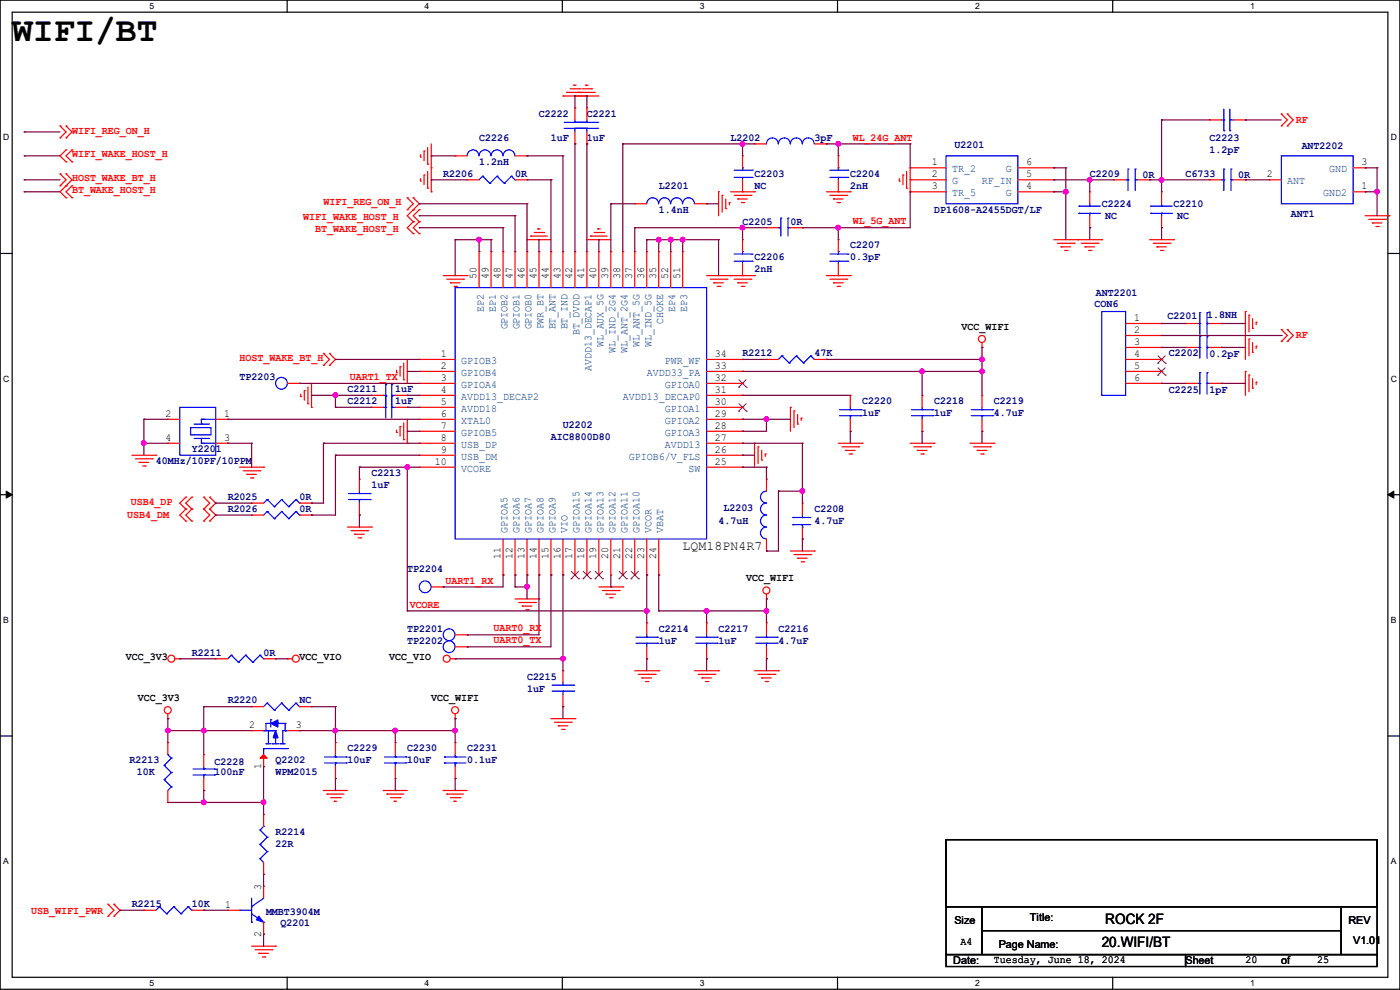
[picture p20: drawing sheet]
<svg xmlns="http://www.w3.org/2000/svg" width="297mm" height="210mm" viewBox="0 0 297 210" stroke-linecap="round" stroke-linejoin="round" font-family="sans-serif">
<defs><g id="words">
<text font-size="7.4" x="2.6" y="8.7">WIFI/BT</text>
<g font-size="3">
<text x="234.5" y="196.1">ROCK 2F</text>
<text x="233.7" y="200.9">20.WIFI/BT</text>
</g>
<text font-size="2.8" x="144.8" y="116.6">LQM18PN4R7</text>
<g font-size="2.3" fill="#f00">
<text x="15.3" y="28.3">WIFI_REG_ON_H</text>
<text x="180.9" y="29.8">WL_24G_ANT</text>
<text x="274.9" y="26">RF</text>
<text x="15.3" y="33.4">WIFI_WAKE_HOST_H</text>
<text x="15.3" y="38.5">HOST_WAKE_BT_H</text>
<text x="15.3" y="41">BT_WAKE_HOST_H</text>
<text x="64.3" y="46.6">WIFI_WAKE_HOST_H</text>
<text x="68.6" y="43.6">WIFI_REG_ON_H</text>
<text x="180.9" y="47.6">WL_5G_ANT</text>
<text x="66.8" y="49.2">BT_WAKE_HOST_H</text>
<text x="274.9" y="71.8">RF</text>
<text x="50.8" y="76.6">HOST_WAKE_BT_H</text>
<text x="74.2" y="80.6">UART1_TX</text>
<text x="27.7" y="107.1">USB4_DP</text>
<text x="27" y="109.9">USB4_DM</text>
<text x="94.5" y="123.8">UART1_RX</text>
<text x="86.9" y="129.1">VCORE</text>
<text x="104.7" y="133.9">UART0_RX</text>
<text x="104.7" y="136.5">UART0_TX</text>
<text x="6.6" y="193.9">USB_WIFI_PWR</text>
</g>
<g font-size="2.3" fill="#00007f">
<text x="101.6" y="29.8">C2226</text>
<text x="114.3" y="24.8">C2222</text>
<text x="116.9" y="29.8">1uF</text>
<text x="124.5" y="24.8">C2221</text>
<text x="124.5" y="29.8">1uF</text>
<text x="155" y="29.8">L2202</text>
<text x="172.8" y="29.8">3pF</text>
<text x="256.6" y="29.8">C2223</text>
<text x="101.6" y="34.9">1.2nH</text>
<text x="202.5" y="31.4">U2201</text>
<text x="256.6" y="32.4">1.2pF</text>
<text x="276.1" y="31.6">ANT2202</text>
<text x="94" y="37.5">R2206</text>
<text x="109.3" y="37.5">0R</text>
<text x="139.7" y="40">L2201</text>
<text x="160.1" y="37.5">C2203</text>
<text x="160.1" y="40">NC</text>
<text x="180.4" y="37.5">C2204</text>
<text x="180.4" y="40">2nH</text>
<text x="231.2" y="37.5">C2209</text>
<text x="242.4" y="37.7">0R</text>
<text x="251.5" y="37.5">C6733</text>
<text x="262.7" y="37.7">0R</text>
<text x="139.7" y="45.1">1.4nH</text>
<text x="157.5" y="47.6">C2205</text>
<text x="167.7" y="47.6">0R</text>
<text x="198.2" y="45.1">DP1608-A2455DGT/LF</text>
<text x="233.7" y="43.8">C2224</text>
<text x="234.5" y="46.4">NC</text>
<text x="249" y="43.8">C2210</text>
<text x="249.7" y="46.4">NC</text>
<text x="273.9" y="46.1">ANT1</text>
<text x="180.4" y="52.7">C2207</text>
<text x="160.1" y="55.2">C2206</text>
<text x="160.1" y="57.8">2nH</text>
<text x="180.4" y="55.2">0.3pF</text>
<text x="232.2" y="65.2">CON6</text>
<text x="232.5" y="62.9">ANT2201</text>
<text x="247.7" y="67.7">C2201</text>
<text x="256.1" y="67.4">1.8NH</text>
<text x="157.5" y="75.6">R2212</text>
<text x="172.8" y="75.6">47K</text>
<text x="247.9" y="75.6">C2202</text>
<text x="256.6" y="75.8">0.2pF</text>
<text x="50.8" y="80.6">TP2203</text>
<text x="73.7" y="83.2">C2211</text>
<text x="83.9" y="83.2">1uF</text>
<text x="247.9" y="83.4">C2225</text>
<text x="256.6" y="83.4">1pF</text>
<text x="73.7" y="85.7">C2212</text>
<text x="83.9" y="85.7">1uF</text>
<text x="182.9" y="85.7">C2220</text>
<text x="182.9" y="88.3">1uF</text>
<text x="198.2" y="85.7">C2218</text>
<text x="198.2" y="88.3">1uF</text>
<text x="210.9" y="85.7">C2219</text>
<text x="210.9" y="88.3">4.7uF</text>
<text x="40.7" y="95.9">Y2201</text>
<text x="116.9" y="93.3">AIC8800D80</text>
<text x="119.4" y="90.8">U2202</text>
<text x="33.1" y="98.4">40MHz/10PF/10PPM</text>
<text x="78.8" y="101">C2213</text>
<text x="48.3" y="106">R2025</text>
<text x="63.5" y="106">0R</text>
<text x="78.8" y="103.5">1uF</text>
<text x="48.3" y="108.6">R2026</text>
<text x="63.5" y="108.6">0R</text>
<text x="152.4" y="111.1">4.7uH</text>
<text x="153.5" y="108.3">L2203</text>
<text x="172.8" y="108.6">C2208</text>
<text x="172.8" y="111.1">4.7uF</text>
<text x="86.4" y="121.3">TP2204</text>
<text x="86.4" y="136.5">TP2202</text>
<text x="86.4" y="134">TP2201</text>
<text x="139.7" y="134">C2214</text>
<text x="139.7" y="136.5">1uF</text>
<text x="152.4" y="134">C2217</text>
<text x="152.4" y="136.5">1uF</text>
<text x="165.1" y="134">C2216</text>
<text x="165.1" y="136.5">4.7uF</text>
<text x="40.7" y="139.1">R2211</text>
<text x="55.9" y="139.1">0R</text>
<text x="48.3" y="149.2">R2220</text>
<text x="63.5" y="149.2">NC</text>
<text x="111.8" y="144.1">C2215</text>
<text x="111.8" y="146.7">1uF</text>
<text x="27.5" y="161.9">R2213</text>
<text x="58.5" y="161.9">Q2202</text>
<text x="73.7" y="159.4">C2229</text>
<text x="73.7" y="161.9">10uF</text>
<text x="86.4" y="159.4">C2230</text>
<text x="86.4" y="161.9">10uF</text>
<text x="99.1" y="159.4">C2231</text>
<text x="99.1" y="161.9">0.1uF</text>
<text x="29" y="164.5">10K</text>
<text x="45.5" y="162.2">C2228</text>
<text x="45.5" y="164.5">100nF</text>
<text x="58.5" y="164.5">WPM2015</text>
<text x="58.5" y="177.2">R2214</text>
<text x="58.5" y="179.7">22R</text>
<text x="28" y="192.4">R2215</text>
<text x="40.7" y="192.4">10K</text>
<text x="56.4" y="194.2">MMBT3904M</text>
<text x="59.5" y="196.5">Q2201</text>
</g>
<g font-size="2.3">
<text x="197.7" y="35.1">1</text>
<text x="217.7" y="35.1">6</text>
<text x="288.8" y="35.1">3</text>
<text x="197.7" y="37.6">2</text>
<text x="197.7" y="40.1">3</text>
<text x="217.7" y="40.1">4</text>
<text x="217.7" y="37.6">5</text>
<text x="268.8" y="37.6">2</text>
<text x="288.8" y="40.1">1</text>
<text x="101.1" y="59.2" transform="rotate(-90 101.1 59.2)">50</text>
<text x="103.6" y="59.2" transform="rotate(-90 103.6 59.2)">49</text>
<text x="106.2" y="59.2" transform="rotate(-90 106.2 59.2)">48</text>
<text x="108.7" y="59.2" transform="rotate(-90 108.7 59.2)">47</text>
<text x="111.3" y="59.2" transform="rotate(-90 111.3 59.2)">46</text>
<text x="113.8" y="59.2" transform="rotate(-90 113.8 59.2)">45</text>
<text x="116.3" y="59.2" transform="rotate(-90 116.3 59.2)">44</text>
<text x="118.9" y="59.2" transform="rotate(-90 118.9 59.2)">43</text>
<text x="121.4" y="59.2" transform="rotate(-90 121.4 59.2)">42</text>
<text x="124" y="59.2" transform="rotate(-90 124 59.2)">41</text>
<text x="126.5" y="59.2" transform="rotate(-90 126.5 59.2)">40</text>
<text x="129" y="59.2" transform="rotate(-90 129 59.2)">39</text>
<text x="131.6" y="59.2" transform="rotate(-90 131.6 59.2)">38</text>
<text x="134.1" y="59.2" transform="rotate(-90 134.1 59.2)">37</text>
<text x="136.7" y="59.2" transform="rotate(-90 136.7 59.2)">36</text>
<text x="139.2" y="59.2" transform="rotate(-90 139.2 59.2)">35</text>
<text x="141.7" y="59.2" transform="rotate(-90 141.7 59.2)">52</text>
<text x="144.3" y="59.2" transform="rotate(-90 144.3 59.2)">51</text>
<text x="204" y="70">VCC_WIFI</text>
<text x="240.6" y="68.1">1</text>
<text x="240.6" y="70.6">2</text>
<text x="93.5" y="75.7">1</text>
<text x="151.7" y="75.7">34</text>
<text x="240.6" y="73.2">3</text>
<text x="240.6" y="75.7">4</text>
<text x="93.5" y="78.2">2</text>
<text x="93.5" y="80.8">3</text>
<text x="93.5" y="83.3">4</text>
<text x="151.7" y="78.2">33</text>
<text x="151.7" y="80.8">32</text>
<text x="151.7" y="83.3">31</text>
<text x="240.6" y="78.2">5</text>
<text x="240.6" y="80.8">6</text>
<text x="35.1" y="88.4">2</text>
<text x="47.5" y="88.4">1</text>
<text x="93.5" y="85.9">5</text>
<text x="93.5" y="88.4">6</text>
<text x="151.7" y="85.9">30</text>
<text x="151.7" y="88.4">29</text>
<text x="35.1" y="93.5">4</text>
<text x="47.5" y="93.5">3</text>
<text x="93.5" y="90.9">7</text>
<text x="93.5" y="93.5">8</text>
<text x="151.7" y="90.9">28</text>
<text x="151.7" y="93.5">27</text>
<text x="92.2" y="98.6">10</text>
<text x="93.5" y="96">9</text>
<text x="151.7" y="96">26</text>
<text x="151.7" y="98.6">25</text>
<text x="106.2" y="118.7" transform="rotate(-90 106.2 118.7)">11</text>
<text x="108.7" y="118.7" transform="rotate(-90 108.7 118.7)">12</text>
<text x="111.3" y="118.7" transform="rotate(-90 111.3 118.7)">13</text>
<text x="113.8" y="118.7" transform="rotate(-90 113.8 118.7)">14</text>
<text x="116.3" y="118.7" transform="rotate(-90 116.3 118.7)">15</text>
<text x="118.9" y="118.7" transform="rotate(-90 118.9 118.7)">16</text>
<text x="121.4" y="118.7" transform="rotate(-90 121.4 118.7)">17</text>
<text x="124" y="118.7" transform="rotate(-90 124 118.7)">18</text>
<text x="126.5" y="118.7" transform="rotate(-90 126.5 118.7)">19</text>
<text x="129" y="118.7" transform="rotate(-90 129 118.7)">20</text>
<text x="131.6" y="118.7" transform="rotate(-90 131.6 118.7)">21</text>
<text x="134.1" y="118.7" transform="rotate(-90 134.1 118.7)">22</text>
<text x="136.7" y="118.7" transform="rotate(-90 136.7 118.7)">23</text>
<text x="139.2" y="118.7" transform="rotate(-90 139.2 118.7)">24</text>
<text x="158.3" y="123.3">VCC_WIFI</text>
<text x="26.7" y="140.1">VCC_3V3</text>
<text x="63.5" y="140.1">VCC_VIO</text>
<text x="82.6" y="140.1">VCC_VIO</text>
<text x="29.3" y="148.7">VCC_3V3</text>
<text x="91.5" y="148.7">VCC_WIFI</text>
<text x="52.9" y="154.4">2</text>
<text x="62.8" y="154.4">3</text>
<text x="55.4" y="163.1" transform="rotate(-90 55.4 163.1)">1</text>
<text x="55.4" y="188.8" transform="rotate(-90 55.4 188.8)">3</text>
<text x="47.8" y="192.5">1</text>
<text x="202.5" y="195.9">Size</text>
<text x="218.5" y="195.4">Title:</text>
<text x="286" y="195.9">REV</text>
<text x="55.4" y="198.7" transform="rotate(-90 55.4 198.7)">2</text>
<text x="203.8" y="200.5">A4</text>
<text x="211.9" y="201">Page Name:</text>
<text x="287.1" y="200.2">V1.01</text>
<text x="202.2" y="204.6">Date:</text>
<text x="210.9" y="204.3">Tuesday, June 18, 2024</text>
<text x="251.5" y="204.6">Sheet</text>
<text x="264.2" y="204.3">20</text>
<text x="271.8" y="204.6">of</text>
<text x="279.4" y="204.3">25</text>
</g>
<g font-size="2.3" fill="#003f7f">
<text x="202" y="36.5">TR_2</text>
<text x="202" y="39.1">G</text>
<text x="202" y="41.6">TR_5</text>
<text x="208.3" y="39.1">RF_IN</text>
<text x="213.4" y="41.6">G</text>
<text x="213.4" y="36.5">G</text>
<text x="273.1" y="39.1">ANT</text>
<text x="280.7" y="41.6">GND2</text>
<text x="282" y="36.5">GND</text>
<text x="102.6" y="66.1" transform="rotate(-90 102.6 66.1)">EP2</text>
<text x="105.2" y="66.1" transform="rotate(-90 105.2 66.1)">EP1</text>
<text x="107.7" y="69.9" transform="rotate(-90 107.7 69.9)">GPIOB2</text>
<text x="110.2" y="69.9" transform="rotate(-90 110.2 69.9)">GPIOB1</text>
<text x="112.8" y="69.9" transform="rotate(-90 112.8 69.9)">GPIOB0</text>
<text x="115.3" y="69.9" transform="rotate(-90 115.3 69.9)">PWR_BT</text>
<text x="117.9" y="69.9" transform="rotate(-90 117.9 69.9)">BT_ANT</text>
<text x="120.4" y="69.9" transform="rotate(-90 120.4 69.9)">BT_IND</text>
<text x="122.9" y="71.2" transform="rotate(-90 122.9 71.2)">BT_DVDD</text>
<text x="140.7" y="68.6" transform="rotate(-90 140.7 68.6)">CHOKE</text>
<text x="143.3" y="66.1" transform="rotate(-90 143.3 66.1)">EP4</text>
<text x="145.8" y="66.1" transform="rotate(-90 145.8 66.1)">EP3</text>
<text x="97.8" y="77.2">GPIOB3</text>
<text x="128" y="73.7" transform="rotate(-90 128 73.7)">WL_AUX_5G</text>
<text x="130.6" y="75" transform="rotate(-90 130.6 75)">WL_IND_2G4</text>
<text x="133.1" y="75" transform="rotate(-90 133.1 75)">WL_ANT_2G4</text>
<text x="135.6" y="73.7" transform="rotate(-90 135.6 73.7)">WL_ANT_5G</text>
<text x="138.2" y="73.7" transform="rotate(-90 138.2 73.7)">WL_IND_5G</text>
<text x="141" y="77.2">PWR_WF</text>
<text x="97.8" y="79.7">GPIOB4</text>
<text x="97.8" y="82.3">GPIOA4</text>
<text x="125.5" y="78.8" transform="rotate(-90 125.5 78.8)">AVDD13_DECAP1</text>
<text x="137.2" y="79.7">AVDD33_PA</text>
<text x="141" y="82.3">GPIOA0</text>
<text x="97.8" y="84.8">AVDD13_DECAP2</text>
<text x="97.8" y="87.3">AVDD18</text>
<text x="97.8" y="89.9">XTAL0</text>
<text x="132.1" y="84.8">AVDD13_DECAP0</text>
<text x="141" y="87.3">GPIOA1</text>
<text x="141" y="89.9">GPIOA2</text>
<text x="97.8" y="92.4">GPIOB5</text>
<text x="97.8" y="95">USB_DP</text>
<text x="141" y="92.4">GPIOA3</text>
<text x="141" y="95">AVDD13</text>
<text x="97.8" y="97.5">USB_DM</text>
<text x="97.8" y="100">VCORE</text>
<text x="133.4" y="97.5">GPIOB6/V_FLS</text>
<text x="146.1" y="100">SW</text>
<text x="107.7" y="113.1" transform="rotate(-90 107.7 113.1)">GPIOA5</text>
<text x="110.2" y="113.1" transform="rotate(-90 110.2 113.1)">GPIOA6</text>
<text x="112.8" y="113.1" transform="rotate(-90 112.8 113.1)">GPIOA7</text>
<text x="115.3" y="113.1" transform="rotate(-90 115.3 113.1)">GPIOA8</text>
<text x="117.9" y="113.1" transform="rotate(-90 117.9 113.1)">GPIOA9</text>
<text x="120.4" y="113.1" transform="rotate(-90 120.4 113.1)">VIO</text>
<text x="122.9" y="113.1" transform="rotate(-90 122.9 113.1)">GPIOA15</text>
<text x="125.5" y="113.1" transform="rotate(-90 125.5 113.1)">GPIOA14</text>
<text x="128" y="113.1" transform="rotate(-90 128 113.1)">GPIOA13</text>
<text x="130.6" y="113.1" transform="rotate(-90 130.6 113.1)">GPIOA12</text>
<text x="133.1" y="113.1" transform="rotate(-90 133.1 113.1)">GPIOA11</text>
<text x="135.6" y="113.1" transform="rotate(-90 135.6 113.1)">GPIOA10</text>
<text x="138.2" y="113.1" transform="rotate(-90 138.2 113.1)">VCOR</text>
<text x="140.7" y="113.1" transform="rotate(-90 140.7 113.1)">VBAT</text>
</g>
<g font-size="1.8">
<text x="31.7" y="1.9">5</text>
<text x="90.1" y="1.9">4</text>
<text x="148.5" y="1.9">3</text>
<text x="206.8" y="1.9">2</text>
<text x="265.2" y="1.9">1</text>
<text x=".7" y="29.8">D</text>
<text x="295.1" y="29.8">D</text>
<text x=".7" y="80.9">C</text>
<text x="295.1" y="80.9">C</text>
<text x=".7" y="132.1">B</text>
<text x="295.1" y="132.1">B</text>
<text x=".7" y="183.3">A</text>
<text x="295.1" y="183.3">A</text>
<text x="31.7" y="209.2">5</text>
<text x="90.1" y="209.2">4</text>
<text x="148.5" y="209.2">3</text>
<text x="206.8" y="209.2">2</text>
<text x="265.2" y="209.2">1</text>
</g>
</g></defs>
<g fill="none" stroke="#000" stroke-width=".25">
<path d="M0 0h297v209.8h-297zM2.6 2.6h291.8v204.7h-291.8zM60.9 0v2.6M119.3 0v2.6M177.7 0v2.6M236.1 0v2.6M0 53.8h2.6M294.4 53.8h2.6M0 104.9h2.6M294.4 104.9h2.6M0 156.1h2.6M294.4 156.1h2.6"/>
<path d="M200.7 178.1h91.4v14.2h-91.4zM200.7 192.3h7.6v10.2h-7.6zM208.3 192.3h76.2v5.1h-76.2zM208.3 197.4h76.2v5.1h-76.2zM284.5 192.3h7.6v10.2h-7.6zM60.9 207.3v2.5M119.3 207.3v2.5M177.7 207.3v2.5M200.7 202.5h50.8v2.5h-50.8zM236.1 207.3v2.5M251.5 202.5h40.6v2.5h-40.6z"/>
</g>
<path d="M1.3 104.2l1.3 .7-1.3 .8zM294.4 104.9l1.3-.7v1.5z" fill="#000"/>
<path d="M1.3 104.2l1.3 .7-1.3 .8zM294.4 104.9l1.3-.7v1.5z" fill="none" stroke="#000" stroke-width=".21"/>
<g fill="none" stroke="#f00" stroke-width=".25">
<path d="M120.2 19.6h.1M120.2 19.6h6.1M120.9 18.8h2.1M121.7 18.1h.1M121.7 18.1h.5M122.7 19.6h.1M123 18.8h.1M123.5 18.8h2M124.2 18.1h.1M124.2 18.1h.6M125.5 18.8h.1M12.7 29.3h.1"/>
<path d="M12.7 26.7h.1M12.7 39.4h.1M12.7 36.9h.1M12.7 26.7l1.3 1.3-1.3 1.3M12.7 36.9l1.3 1.2-1.3 1.3M14 29.3h.1M14 26.7h.1M14 31.8h.1M14 34.3h.1M14 39.4h.1M14 36.9h.1M14 26.7l1.3 1.3-1.3 1.3"/>
<path d="M14 31.8l-1.3 1.3 1.3 1.2M14 36.9l1.3 1.2-2.6 2.6 1.3 1.3M15.3 34.3h.1M15.3 31.8h.1M15.3 39.4h.1M15.3 31.8l-1.3 1.3 1.3 1.2M15.3 39.4l-1.3 1.3 1.3 1.3M89.2 33.3h.1M89.2 38.4h.1M89.2 32.8v.5M89.2 37.9v.5M90 32h.1"/>
<path d="M90 37.1h.1M90 32v2.1M90 37.1v2.1M90.7 34.8h.1M90.7 39.9h.1M90.7 31.3v3.5M90.7 36.4v3.5M91.5 35.6h.1M91.5 30.5v10.2M119.4 20.4h.1M119.4 20.4h7.6M122 20.4h.1"/>
<path d="M177.8 33.1h.1M177.8 33.1v2.5M177.8 38.1v2.6M190.8 38.4h.1M190.8 37.9v.5M191.6 37.1h.1M191.6 37.1v2.1M192.3 39.9h.1M192.3 36.4v3.5M193.1 35.6v5.1M271.8 26.7h.1M271.8 24.2h.1"/>
<path d="M271.8 24.2l1.3 1.2-1.3 1.3M273.1 26.7h.1M273.1 24.2h.1M273.1 24.2l1.3 1.2-1.3 1.3M14 42h.1M15.3 42h.1M86.4 42h.1M86.4 44.5h.1M86.4 42l1.3 1.2-1.3 1.3M87.7 44.5h.1M87.7 42h.1M87.7 47h.1"/>
<path d="M87.7 49.6h.1M87.7 42l1.2 1.2-2.5 2.6 1.3 1.2M87.7 47l-1.3 1.3 1.3 1.3M88.9 44.5h.1M88.9 47h.1M88.9 49.6h.1M88.9 44.5l-1.2 1.3 1.2 1.2M88.9 47l-1.2 1.3 1.2 1.3M91.5 40.7h.1M94 58.5h5.1M94.8 59.2h3.5M95.5 60h.1"/>
<path d="M95.5 60h2.1M98.3 59.2h.1M99.1 58.5h.1M111.8 50.8h.1M111.8 50.8h5.1M112.6 50.1h.1M112.6 50.1h3.5M113.3 49.3h2.1M114.1 48.6h.1M114.1 48.6h.5M115.4 49.3h.1M124.5 50.8h.1"/>
<path d="M124.5 50.8h5.1M125.3 50.1h.1M125.3 50.1h3.5M126 49.3h2.1M126.8 48.6h.1M126.8 48.6h.5M128.1 49.3h.1M149.9 58.5h10.2M150.7 59.2h3.5M151.4 60h.1M151.4 60h2.1M152.4 40.7h.1"/>
<path d="M152.4 40.7v5.1M153.2 41.4h.1M153.2 41.4v3.6M154 44.2h.1M154 42.2v2M154.2 59.2h.1M154.7 43h.1M154.7 43v.5M155 58.5h.1M155 40.7h5.1M155.7 59.2h3.6M155.7 41.4h3.6"/>
<path d="M156.5 42.2h.1M156.5 60h.1M156.5 60h2M156.5 42.2h2M157.3 43h.5M157.8 43h.1M159.3 41.4h.1M159.3 59.2h.1M160.1 40.7h.1M160.1 58.5h.1M162.6 48.3h.1M162.6 48.3h2.5"/>
<path d="M167.7 48.3h2.5M170.2 48.3h.1M175.3 58.5h5.1M175.3 40.7h5.1M176.1 59.2h3.5M176.1 41.4h3.5M176.8 42.2h.1M176.8 60h.1M176.8 60h2.1M176.8 42.2h2.1M177.6 43h.5M177.8 40.7h.1"/>
<path d="M178.1 43h.1M179.6 41.4h.1M179.6 59.2h.1M180.4 40.7h.1M180.4 58.5h.1M193.1 40.7h.1M223.6 50.8h10.1M224.3 51.6h3.6M225.1 52.4h.1M225.1 52.4h2M225.8 53.1h.6M226.4 53.1h.1"/>
<path d="M227.9 51.6h.1M228.6 50.8h.1M229.4 51.6h3.6M230.2 52.4h.1M230.2 52.4h2M230.9 53.1h.5M231.4 53.1h.1M233 51.6h.1M233.7 50.8h.1M243.9 50.8h5.1M244.6 51.6h3.6M245.4 52.4h.1"/>
<path d="M245.4 52.4h2M246.2 53.1h.5M246.4 48.3h.1M246.4 40.7h.1M246.4 40.7v2.5M246.4 45.8v2.5M246.7 53.1h.1M248.2 51.6h.1M249 50.8h.1M289.6 45.8h5.1M290.4 46.5h3.5M291.1 47.3h.1"/>
<path d="M291.1 47.3h2.1M291.9 48h.5M292.4 48h.1M293.9 46.5h.1M294.7 45.8h.1M68.6 75h.1M68.6 77.5h.1M68.6 75l1.3 1.2-1.3 1.3M69.9 77.5h.1M69.9 75h.1M69.9 75l1.3 1.2-1.3 1.3M84.1 79h.1"/>
<path d="M84.1 78.5v.5M84.9 77.8h.1M84.9 77.8v2M85.6 77v3.6M86.4 76.2v5.1M96.3 60.7h.5M96.8 60.7h.1M152.2 60.7h.5M152.7 60.7h.1M157.3 60.7h.5M157.8 60.7h.1M177.6 60.7h.5"/>
<path d="M178.1 60.7h.1M208.3 73.7h.1M208.3 72.7v1M238.8 68.6h7.6M238.8 71.2h7.6M238.8 73.7h7.6M238.8 76.2h7.6M238.8 78.8h7.6M246.4 68.6h.1M246.4 71.2h.1M246.4 73.7h.1M246.4 76.2h.1"/>
<path d="M246.4 78.8h.1M264.2 66.1h.1M264.2 71.2h.1M264.2 78.8h.1M264.2 66.1v10.1M264.2 78.8v5.1M265 66.8h.1M265 71.9h.1M265 79.5h.1M265 66.8v3.6M265 71.9v3.6M265 79.5v3.6"/>
<path d="M265.7 69.6h.1M265.7 74.7h.1M265.7 67.6v2M265.7 72.7v2M266.5 68.4h.1M266.5 73.4h.1M266.5 68.4v.5M266.5 73.4v.6M271.8 72.4h.1M271.8 69.9h.1M271.8 69.9l1.3 1.3-1.3 1.2M273.1 72.4h.1"/>
<path d="M273.1 69.9h.1M273.1 69.9l1.3 1.3-1.3 1.2M28 96.6h5.1M28.7 97.3h3.6M29.5 98.1h.1M29.5 98.1h2M30.3 98.8h.5M30.8 98.8h.1M32.3 97.3h.1M33.1 96.6h.1M50.8 99.1h5.1M51.6 99.9h3.6"/>
<path d="M55.2 99.9h.1M55.9 99.1h.1M61 81.3h2.5M63.5 81.3h.1M63.8 84.1h.1M63.8 83.6v.5M64.6 82.8h.1M64.6 82.8v2.1M65.3 85.6h.1M65.3 82.1v3.5M66.1 86.4h.1M66.1 81.3v5.1"/>
<path d="M84.1 91.7h.1M84.1 91.2v.5M84.9 90.5h.1M84.9 90.5v2M85.6 80.6h.1M85.6 93.3h.1M85.6 89.7v3.6M86.4 81.3h.1M86.4 94h.1M86.4 88.9v5.1M160.1 94h.1M160.1 94v5.1"/>
<path d="M160.8 94.8h.1M160.8 94.8v3.5M161.6 97.6h.1M161.6 95.5v2.1M162.3 96.3h.1M162.3 96.3v.5M167.7 86.4h.1M167.7 86.4v5.1M168.4 87.2h.1M168.4 87.2v3.5M169.2 90h.1M169.2 87.9v2.1"/>
<path d="M170 88.7h.1M170 88.7v.5M177.8 94h5.1M178.6 94.8h3.6M179.4 95.5h.1M179.4 95.5h2M180.1 96.3h.5M180.6 96.3h.1M182.2 94.8h.1M182.9 94h.1M193.1 94h5.1M193.8 94.8h3.6"/>
<path d="M194.6 95.5h.1M194.6 95.5h2M195.4 96.3h.5M195.9 96.3h.1M197.4 94.8h.1M198.2 94h.1M205.8 94h5.1M206.5 94.8h3.6M207.3 95.5h.1M207.3 95.5h2M208.1 96.3h.5M208.6 96.3h.1"/>
<path d="M210.1 94.8h.1M210.9 94h.1M238.8 81.3h7.6M246.4 81.3h.1M265.7 82.3h.1M265.7 80.3v2M266.5 81.1h.1M266.5 81.1v.5M39.4 110.5h.1M39.4 108h.1M39.4 105.5h.1M39.4 108l-1.3 1.3 1.3 1.2"/>
<path d="M39.4 105.5l-1.3 1.2 1.3 1.3M40.7 110.5h.1M40.7 108h.1M40.7 105.5h.1M40.7 105.5l-1.3 1.2 1.3 1.3M40.7 108l-1.3 1.3 1.3 1.2M43.2 110.5h.1M43.2 108h.1M43.2 105.5h.1M43.2 108l1.3 1.3-1.3 1.2M43.2 105.5l1.3 1.2-1.3 1.3M44.5 108h.1"/>
<path d="M44.5 110.5h.1M44.5 105.5h.1M44.5 108l1.3 1.3-1.3 1.2M44.5 105.5l1.3 1.2-1.3 1.3M52.4 100.6h.1M52.4 100.6h2M53.1 101.4h.5M53.6 101.4h.1M73.7 111.8h5.1M74.5 112.6h3.5M75.2 113.3h.1M75.2 113.3h2.1"/>
<path d="M76 114.1h.5M76.5 114.1h.1M78 112.6h.1M78.8 111.8h.1M167.7 116.9h5.1M168.4 117.6h3.6M169.2 118.4h.1M169.2 118.4h2M170 119.2h.5M170.5 119.2h.1M172 117.6h.1M172.8 116.9h.1"/>
<path d="M37.1 139.7h1M38.1 139.7h.1M61 139.7h.1M61 139.7h1M95.5 139.7h1.1M96.6 139.7h.1M109.3 127h5M110 127.8h3.6M110.8 128.6h.1M110.8 128.6h2M111.5 129.3h.6M112.1 129.3h.1"/>
<path d="M113.6 127.8h.1M114.3 127h.1M127 124.5h5.1M127.8 125.3h3.6M128.6 126h.1M128.6 126h2M129.3 126.8h.5M129.8 126.8h.1M131.4 125.3h.1M132.1 124.5h.1M162.6 127h.1M162.6 126v1"/>
<path d="M35.6 152.4h.1M35.6 151.4v1M53.4 149.9h.1M53.4 149.9h2.5M63.5 149.9h2.6M66.1 149.9h.1M83.9 157.5h.1M83.9 157.5v2.6M96.6 152.4h.1M96.6 151.4v1M116.9 152.4h5.1M117.6 153.2h3.6"/>
<path d="M118.4 154h.1M118.4 154h2M119.2 154.7h.5M119.7 154.7h.1M121.2 153.2h.1M122 152.4h.1M134.7 142.3h5M135.4 143h3.6M136.2 143.8h.1M136.2 143.8h2M136.9 144.6h.6M137.5 144.6h.1"/>
<path d="M139 143h.1M139.7 142.3h.1M147.4 142.3h5M148.1 143h3.6M148.9 143.8h.1M148.9 143.8h2M149.6 144.6h.6M150.2 144.6h.1M151.7 143h.1M152.4 142.3h.1M160.1 142.3h5M160.8 143h3.6"/>
<path d="M161.6 143.8h.1M161.6 143.8h2M162.3 144.6h.6M162.9 144.6h.1M164.4 143h.1M165.1 142.3h.1M68.6 167.7h.1M68.6 167.7h5.1M69.4 168.4h.1M69.4 168.4h3.5M70.1 169.2h2.1M70.9 170h.1"/>
<path d="M70.9 170h.5M72.2 169.2h.1M81.3 167.7h.1M81.3 167.7h5.1M82.1 168.4h.1M82.1 168.4h3.5M82.8 169.2h2.1M83.6 170h.1M83.6 170h.5M83.9 165.1h.1M83.9 162.6v2.5M84.9 169.2h.1"/>
<path d="M94 167.7h.1M94 167.7h5.1M94.8 168.4h.1M94.8 168.4h3.5M95.5 169.2h2.1M96.3 170h.1M96.3 170h.5M97.6 169.2h.1M22.9 191.8h.1M22.9 194.4h.1M22.9 191.8l1.3 1.3-1.3 1.3M24.2 194.4h.1"/>
<path d="M24.2 191.8h.1M24.2 191.8l1.2 1.3-1.2 1.3M53.4 200.7h5.1M54.1 201.5h3.6M54.9 202.2h.1M54.9 202.2h2M55.7 203h.5M56.2 203h.1M57.7 201.5h.1M58.5 200.7h.1"/>
<circle cx="208.3" cy="71.9" r=".74"/>
<circle cx="36.3" cy="139.7" r=".74"/>
<circle cx="62.8" cy="139.7" r=".74"/>
<circle cx="94.8" cy="139.7" r=".74"/>
<circle cx="162.6" cy="125.2" r=".74"/>
<circle cx="35.6" cy="150.6" r=".74"/>
<circle cx="96.5" cy="150.6" r=".74"/>
</g>
<g fill="none" stroke="#00f" stroke-width=".25">
<path d="M176.1 37.6h3.8M176.1 36.1h3.8M177.8 37.6h.1M177.8 35.6h.1M177.8 35.6v.5M177.8 37.6v.5M179.9 37.6h.1M179.9 36.1h.1M165.1 48.3h.1M165.1 48.3h.6M165.7 46.3h.1M165.7 46.3v3.8"/>
<path d="M167.2 46.3h.1M167.2 48.3h.1M167.2 46.3v3.8M167.2 48.3h.5M244.1 43.7h.1M244.1 45.3h.1M244.1 43.7h4.6M244.1 45.3h4.6M246.4 45.3h.1M246.4 43.7h.1M246.4 43.2v.5M246.4 45.3v.5"/>
<path d="M233.7 66.1h5.1v17.8h-5.1zM56.7 149.1h.1M56.7 149.1l-.8 .8M56.7 149.1l1.5 1.6M58.2 150.7h.1M59.7 149.1h.1M59.7 149.1l-1.5 1.6M59.7 149.1l1.6 1.6M61.3 150.7h.1M62.8 149.1h.1M62.8 149.1l-1.5 1.6M62.8 149.1l.7 .8"/>
<path d="M63.5 149.9h.1M81.6 161.8h4.5M81.6 160.6h4.5M83.9 160.6h.1M83.9 161.8h.1M83.9 160.1v.5M83.9 161.8v.8M86.1 161.8h.1M86.1 160.6h.1M50.8 193.1h.1M50.8 193.1h2.6M53.4 192.3h.1"/>
<path d="M53.4 195.6h.1M53.4 193.8l2.5 1.8M53.4 190.5v5.1M55.9 195.6h.1M55.9 190.5l-2.5 1.8"/>
<circle cx="59.7" cy="81.3" r="1.25"/>
</g>
<path d="M245.6 77h.1M245.6 79.6h.1M245.7 75.5l1.5 1.5M245.7 78l1.5 1.6M247.2 75.5l-1.6 1.5M247.2 78l-1.6 1.6M247.2 77h.1M247.2 79.6h.1" fill="none" stroke="#7f3f00" stroke-width=".21"/>
<path d="M54.9 194.4l1 1.2-1.5-.5z" fill="#00f"/>
<g fill="none" stroke="#00f" stroke-width=".25">
<path d="M102.4 37.4h.1M102.4 37.4l-.8 .7M102.4 37.4l1.5 1.5M103.9 38.9h.1M105.5 37.4h.1M105.5 37.4l-1.6 1.5M105.5 37.4l1.5 1.5M107 38.9h.1M108.5 37.4h.1M108.5 37.4l-1.5 1.5M108.5 37.4l.8 .7M109.3 38.1h.1"/>
<path d="M119.7 27.2h7.1M119.7 26h7.1M122 26h.1M122 27.2h.1M122 25.4v.6M122 27.2v.8M124.2 27.2h.1M124.2 26h.1M124.5 26h.1M124.5 27.2h.1M124.5 25.4v.6M124.5 27.2v.8"/>
<path d="M126.8 27.2h.1M126.8 26h.1M155.7 37.6h3.9M155.7 36.1h3.9M157.5 37.6h.1M157.5 35.6h.1M157.5 35.6v.5M157.5 37.6v.5M159.6 37.6h.1M159.6 36.1h.1M162.6 30.5a1.25 1.25 0 0 1 1.3-1.2 1.25 1.25 0 0 1 1.2 1.2M165.1 30.5a1.25 1.25 0 0 1 1.3-1.2 1.25 1.25 0 0 1 1.2 1.2"/>
<path d="M167.7 30.5a1.25 1.25 0 0 1 1.2-1.2 1.25 1.25 0 0 1 1.3 1.2M170.2 30.5a1.25 1.25 0 0 1 1.3-1.2 1.25 1.25 0 0 1 1.2 1.2M200.7 33.1h15.2v10.1h-15.2zM238.8 38.1h.5M239.3 38.1h.1M239.3 35.9h.1M239.3 35.9v4.5M240.8 35.9h.1M240.8 38.1h.1M240.8 38.1h.5M240.8 35.9v4.5M259.1 38.1h.5"/>
<path d="M259.1 25.4h.5M259.6 38.1h.1M259.6 35.9h.1M259.6 25.4h.1M259.6 27.7h.1M259.6 23.2v4.5M259.6 35.9v4.5M260.9 27.7h.1M260.9 25.4h.1M260.9 25.4h.8M260.9 23.2v4.5M261.2 35.9h.1"/>
<path d="M261.2 38.1h.1M261.2 38.1h.5M261.2 35.9v4.5M271.8 33.1h15.3v10.1h-15.3zM137.2 43.2a1.25 1.25 0 0 1 1.3-1.2 1.25 1.25 0 0 1 1.2 1.2M139.7 43.2a1.25 1.25 0 0 1 1.3-1.2 1.25 1.25 0 0 1 1.2 1.2M142.3 43.2a1.25 1.25 0 0 1 1.2-1.2 1.25 1.25 0 0 1 1.3 1.2M144.8 43.2a1.25 1.25 0 0 1 1.3-1.2 1.25 1.25 0 0 1 1.2 1.2M155.7 55.4h3.9M155.7 53.9h3.9M157.5 55.4h.1M157.5 53.4h.1"/>
<path d="M157.5 53.4v.5M157.5 55.4v.5M159.6 55.4h.1M159.6 53.9h.1M176.1 55.4h3.8M176.1 53.9h3.8M177.8 55.4h.1M177.8 53.4h.1M177.8 53.4v.5M177.8 55.4v.5M179.9 55.4h.1M179.9 53.9h.1"/>
<path d="M228.9 43.7h.1M228.9 45.3h.1M228.9 43.7h4.6M228.9 45.3h4.6M231.2 45.3h.1M231.2 43.7h.1M231.2 43.2v.5M231.2 45.3v.5M96.6 61h53.3v53.3h-53.3zM165.9 75.5h.1M165.9 75.5l-.8 .7M165.9 75.5l1.5 1.5"/>
<path d="M167.4 77h.1M169 75.5h.1M169 75.5l-1.6 1.5M169 75.5l1.5 1.5M170.5 77h.1M172 75.5h.1M172 75.5l-1.5 1.5M172 75.5l.8 .7M172.8 76.2h.1M254 73.7h.6M254 68.6h.6M254.6 79h.1"/>
<path d="M254.6 71.4h.1M254.6 73.7h.1M254.6 66.3h.1M254.6 68.6h.1M254.6 66.3v4.6M254.6 71.4v4.6M254.6 79v4.6M256.1 79h.1M256.1 73.7h.1M256.1 71.4h.1M256.1 68.6h.1M256.1 66.3h.1"/>
<path d="M256.1 66.3v4.6M256.1 71.4v4.6M256.1 79v4.6M256.1 73.7h.5M256.1 68.6h.5M38.1 86.4h7.7v10.2h-7.7zM40.4 90.7h4.3v1.5h-4.3zM41.2 90h3M41.2 93h3M42.7 88.9h.1M42.7 90h.1M42.7 94h.1"/>
<path d="M42.7 93h.1M42.7 88.9h3.1M42.7 94h3.1M42.7 88.9v1.1M42.7 93v1M43.2 88.9h.1M43.2 94h.1M44.2 90h.1M44.2 93h.1M81.3 83.9h.5M81.8 83.9h.1M81.8 81.6h.1"/>
<path d="M81.8 81.6v4.5M83.1 81.6h.1M83.1 83.9h.1M83.1 83.9h.8M83.1 81.6v4.5M193.3 88.2h4.6M193.3 86.9h4.6M195.6 86.9h.1M195.6 88.2h.1M195.6 86.4v.5M195.6 88.2v.7M197.9 88.2h.1"/>
<path d="M197.9 86.9h.1M206 88.2h4.6M206 86.9h4.6M208.3 86.9h.1M208.3 88.2h.1M208.3 86.4v.5M208.3 88.2v.7M210.6 88.2h.1M210.6 86.9h.1M254 81.3h.6M254.6 81.3h.1M256.1 81.3h.1"/>
<path d="M256.1 81.3h.5M56.7 108.5h.1M56.7 106h.1M56.7 108.5l-.8 .8M56.7 108.5l1.5 1.5M56.7 106l-.8 .7M56.7 106l1.5 1.5M58.2 110h.1M58.2 107.5h.1M59.7 108.5h.1M59.7 106h.1M59.7 108.5l-1.5 1.5"/>
<path d="M59.7 108.5l1.6 1.5M59.7 106l-1.5 1.5M59.7 106l1.6 1.5M61.3 110h.1M61.3 107.5h.1M62.8 108.5h.1M62.8 106h.1M62.8 108.5l-1.5 1.5M62.8 108.5l.7 .8M62.8 106l-1.5 1.5M62.8 106l.7 .7M63.5 109.3h.1"/>
<path d="M63.5 106.7h.1M74 106h4.5M74 104.7h4.5M76.2 104.7h.1M76.2 106h.1M76.2 104.2v.5M76.2 106v.7M78.5 106h.1M78.5 104.7h.1M162.6 111.8a1.25 1.25 0 0 0-1.3 1.3 1.25 1.25 0 0 0 1.3 1.2M162.6 109.3a1.25 1.25 0 0 0-1.3 1.2 1.25 1.25 0 0 0 1.3 1.3M162.6 104.2a1.27 1.27 0 0 0-1.3 1.3 1.27 1.27 0 0 0 1.3 1.2 1.25 1.25 0 0 0-1.3 1.3 1.25 1.25 0 0 0 1.3 1.2"/>
<path d="M168.2 109.8h.1M168.2 111.3h.1M168.2 109.8h3.8M168.2 111.3h3.8M170.2 109.8h.1M170.2 111.8h.1M170.2 109.3v.5M170.2 111.3v.5M49.1 139h.1M49.1 139l-.8 .7M49.1 139l1.5 1.5M52.1 139h.1"/>
<path d="M52.1 139l-1.5 1.5M52.1 139l1.5 1.5M55.2 139h.1M55.2 139l-1.6 1.5M55.2 139l.7 .7M55.9 139.7h.1M134.9 136.4h4.6M134.9 135.2h4.6M137.2 135.2h.1M137.2 136.4h.1M137.2 134.7v.5M137.2 136.4v.8"/>
<path d="M139.5 136.4h.1M139.5 135.2h.1M147.6 136.4h4.6M147.6 135.2h4.6M149.9 135.2h.1M149.9 136.4h.1M149.9 134.7v.5M149.9 136.4v.8M152.2 136.4h.1M152.2 135.2h.1M160.3 136.4h4.6M160.3 135.2h4.6"/>
<path d="M162.6 135.2h.1M162.6 136.4h.1M162.6 134.7v.5M162.6 136.4v.8M164.9 136.4h.1M164.9 135.2h.1M50.6 140.5h.1M53.6 140.5h.1M55.9 155h.1M55.9 158.8h.1M55.9 155h2.6M55.9 158.8v1.3"/>
<path d="M55.9 158.8h5.1M56.9 155h.1M56.9 155v2.8M58.5 155h.1M58.5 156.3h.1M58.5 155v1M58.5 156.3v1.5M60 157.8h.1M60 155v2.8M60.5 155h.1M60.5 155h.5M61 158.8h.1"/>
<path d="M117.1 146.6h4.6M117.1 145.3h4.6M119.4 145.3h.1M119.4 146.6h.1M119.4 144.8v.5M119.4 146.6v.8M121.7 146.6h.1M121.7 145.3h.1M34.8 165.4h.1M34.8 162.3h.1M34.8 165.4l1.6 1.5M34.8 162.3l1.6 1.6"/>
<path d="M35.6 160.1h.1M35.6 160.1l.8 .7M36.4 166.9h.1M36.4 163.9h.1M36.4 160.8h.1M36.4 166.9l-.8 .8M36.4 163.9l-1.6 1.5M36.4 160.8l-1.6 1.5M40.9 164.4h4.6M40.9 163.1h4.6M43.2 163.1h.1M43.2 164.4h.1"/>
<path d="M43.2 162.6v.5M43.2 164.4v.7M45.5 164.4h.1M45.5 163.1h.1M55.2 179.1h.1M55.2 176.1h.1M55.2 179.1l1.5 1.5M55.2 176.1l1.5 1.5M55.9 175.3h.1M55.9 175.3l-.7 .8M56.7 177.6h.1M56.7 177.6l-1.5 1.5"/>
<path d="M68.9 161.8h4.5M68.9 160.6h4.5M71.2 160.6h.1M71.2 161.8h.1M71.2 160.1v.5M71.2 161.8v.8M73.4 161.8h.1M73.4 160.6h.1M33.8 192.3h.1M33.8 192.3l-.7 .8M33.8 192.3l1.5 1.5M35.3 193.8h.1"/>
<path d="M36.9 192.3h.1M36.9 192.3l-1.6 1.5M36.9 192.3l1.5 1.5M38.4 193.8h.1M39.9 192.3h.1M39.9 192.3l-1.5 1.5M39.9 192.3l.8 .8M40.7 193.1h.1M54.9 194.4l1 1.2-1.5-.5zM55.2 182.2h.1M55.2 182.2l.7 .7M56.7 180.6h.1"/>
<path d="M56.7 180.6l-1.5 1.6"/>
<circle cx="95.3" cy="137.2" r="1.25"/>
</g>
<g fill="none" stroke="#f00" stroke-width=".25">
<path d="M99.1 38.1h.1M99.1 38.1h2.5M109.3 38.1h2.5M111.8 38.1h.1M122 22.9h.1M122 30.5h.1M122 22.9v2.5M122 28v2.5M124.5 22.9h.1M124.5 30.5h.1M124.5 22.9v2.5M124.5 28v2.5"/>
<path d="M157.5 33.1h.1M157.5 33.1v2.5M157.5 38.1v2.6M160.1 30.5h.1M160.1 30.5h2.5M172.8 30.5h2.5M175.3 30.5h.1M193.1 35.6h.1M193.1 38.1h.1M193.1 38.1h7.6M193.1 35.6h7.6M215.9 38.1h7.7"/>
<path d="M215.9 35.6h7.7M223.6 38.1h.1M223.6 35.6h.1M236.3 38.1h.1M236.3 38.1h2.5M241.3 38.1h2.6M243.9 38.1h.1M256.6 38.1h.1M256.6 25.4h.1M256.6 38.1h2.5M256.6 25.4h2.5M261.7 38.1h2.5"/>
<path d="M261.7 25.4h2.5M264.2 38.1h.1M264.2 25.4h.1M269.3 38.1h.1M269.3 38.1h2.5M287.1 35.6h2.5M289.6 35.6h.1M101.6 53.4h.1M101.6 53.4v7.6M104.2 53.4h.1M104.2 53.4v7.6M106.7 53.4h.1"/>
<path d="M106.7 53.4v7.6M109.3 53.4h.1M109.3 53.4v7.6M111.8 53.4h.1M111.8 53.4v7.6M114.3 53.4h.1M114.3 53.4v7.6M116.9 53.4h.1M116.9 53.4v7.6M119.4 53.4h.1M119.4 53.4v7.6M122 53.4h.1"/>
<path d="M122 53.4v7.6M124.5 53.4h.1M124.5 53.4v7.6M127 53.4h.1M127 53.4v7.6M129.6 53.4h.1M129.6 53.4v7.6M132.1 53.4h.1M132.1 53.4v7.6M134.7 53.4h.1M134.7 43.2h.1M134.7 53.4v7.6"/>
<path d="M134.7 43.2h2.5M137.2 53.4h.1M137.2 53.4v7.6M139.7 53.4h.1M139.7 53.4v7.6M142.3 53.4h.1M142.3 53.4v7.6M144.8 53.4h.1M144.8 53.4v7.6M147.4 43.2h2.5M149.9 43.2h.1M157.5 58.5h.1"/>
<path d="M157.5 50.8h.1M157.5 40.7h.1M157.5 50.8v2.6M157.5 55.9v2.6M177.8 58.5h.1M177.8 50.8h.1M177.8 50.8v2.6M177.8 55.9v2.6M193.1 40.7h.1M193.1 40.7h7.6M215.9 40.7h7.7M223.6 40.7h.1"/>
<path d="M231.2 48.3h.1M231.2 40.7h.1M231.2 40.7v2.5M231.2 45.8v2.5M287.1 40.7h2.5M289.6 40.7h.1M88.9 76.2h.1M88.9 78.8h.1M88.9 76.2h7.7M88.9 78.8h7.7M149.9 76.2h7.6M149.9 78.8h7.6"/>
<path d="M157.5 76.2h.1M157.5 78.8h.1M162.6 76.2h.1M162.6 76.2h2.5M172.8 76.2h2.5M175.3 76.2h.1M251.5 73.7h.1M251.5 68.6h.1M251.5 73.7h2.5M251.5 68.6h2.5M256.6 73.7h2.5M256.6 68.6h2.5"/>
<path d="M259.1 73.7h.1M259.1 68.6h.1M35.6 88.9h.1M35.6 94h.1M35.6 88.9h2.5M35.6 94h2.5M45.8 88.9h2.5M45.8 94h2.5M48.3 88.9h.1M48.3 94h.1M78.8 83.9h.1M78.8 83.9h2.5"/>
<path d="M83.9 83.9h2.5M86.4 83.9h.1M88.9 81.3h.1M88.9 83.9h.1M88.9 86.4h.1M88.9 88.9h.1M88.9 91.5h.1M88.9 94h.1M88.9 96.6h.1M88.9 99.1h.1M88.9 81.3h7.7M88.9 83.9h7.7"/>
<path d="M88.9 86.4h7.7M88.9 88.9h7.7M88.9 91.5h7.7M88.9 94h7.7M88.9 96.6h7.7M88.9 99.1h7.7M149.9 81.3h7.6M149.9 83.9h7.6M149.9 86.4h7.6M149.9 88.9h7.6M149.9 91.5h7.6M149.9 94h7.6"/>
<path d="M149.9 96.6h7.6M149.9 99.1h7.6M157.5 81.3h.1M157.5 83.9h.1M157.5 86.4h.1M157.5 88.9h.1M157.5 91.5h.1M157.5 94h.1M157.5 96.6h.1M157.5 99.1h.1M195.6 83.9h.1M195.6 91.5h.1"/>
<path d="M195.6 83.9v2.5M195.6 88.9v2.6M208.3 83.9h.1M208.3 91.5h.1M208.3 83.9v2.5M208.3 88.9v2.6M251.5 81.3h.1M251.5 81.3h2.5M256.6 81.3h2.5M259.1 81.3h.1M53.4 109.3h.1M53.4 106.7h.1"/>
<path d="M53.4 109.3h2.5M53.4 106.7h2.5M63.5 109.3h2.6M63.5 106.7h2.6M66.1 109.3h.1M66.1 106.7h.1M76.2 101.6h.1M76.2 109.3h.1M76.2 101.6v2.6M76.2 106.7v2.6M106.7 114.3v7.7M109.3 114.3v7.7"/>
<path d="M111.8 114.3v7.7M114.3 114.3v7.7M116.9 114.3v7.7M119.4 114.3v7.7M122 114.3v7.7M124.5 114.3v7.7M127 114.3v7.7M129.6 114.3v7.7M132.1 114.3v7.7M134.7 114.3v7.7M137.2 114.3v7.7M139.7 114.3v7.7"/>
<path d="M162.6 116.9h.1M162.6 101.6h.1M162.6 101.6v2.6M162.6 114.3v2.6M170.2 106.7h.1M170.2 114.3h.1M170.2 106.7v2.6M170.2 111.8v2.5M45.8 139.7h.1M45.8 139.7h2.5M55.9 139.7h2.6M58.5 139.7h.1"/>
<path d="M96.6 137.2h2.5M99.1 137.2h.1M106.7 122h.1M109.3 122h.1M111.8 122h.1M114.3 122h.1M116.9 122h.1M119.4 122h.1M122 122h.1M124.5 122h.1M127 122h.1M129.6 122h.1"/>
<path d="M132.1 122h.1M134.7 122h.1M137.2 122h.1M137.2 132.1h.1M137.2 139.7h.1M137.2 132.1v2.6M137.2 137.2v2.5M139.7 122h.1M149.9 132.1h.1M149.9 139.7h.1M149.9 132.1v2.6M149.9 137.2v2.5"/>
<path d="M162.6 132.1h.1M162.6 139.7h.1M162.6 132.1v2.6M162.6 137.2v2.5M35.6 157.5h.1M35.6 157.5v2.6M71.2 157.5h.1M71.2 157.5v2.6M119.4 142.3h.1M119.4 149.9h.1M119.4 142.3v2.5M119.4 147.4v2.5"/>
<path d="M35.6 170.2h.1M35.6 167.7v2.5M43.2 160.1h.1M43.2 167.7h.1M43.2 160.1v2.5M43.2 165.1v2.6M55.9 172.8h.1M55.9 172.8v2.5M71.2 165.1h.1M71.2 162.6v2.5M30.5 193.1h.1M30.5 193.1h2.6"/>
<path d="M40.7 193.1h2.5M43.2 193.1h.1M48.3 193.1h.1M48.3 193.1h2.5M55.9 198.2h.1M55.9 188h.1M55.9 185.5h.1M55.9 182.9v2.6M55.9 188v2.5M55.9 195.6v2.6"/>
</g>
<g fill="none" stroke="#7f3f00" stroke-width=".21">
<path d="M156.7 82.1h.1M156.7 87.2h.1M156.8 80.6l1.5 1.5M156.8 85.6l1.5 1.6M158.3 85.6l-1.6 1.6M158.3 80.6l-1.6 1.5M158.3 82.1h.1M158.3 87.2h.1M121.2 122.8h.1M121.2 121.2l1.6 1.6M122.7 121.2l-1.5 1.6M122.8 122.8h.1"/>
<path d="M123.7 122.8h.1M123.7 121.2l1.6 1.6M125.3 121.2l-1.6 1.6M125.3 122.8h.1M126.2 122.8h.1M126.3 121.2l1.5 1.6M127.8 121.2l-1.6 1.6M127.8 122.8h.1M131.3 122.8h.1M131.4 121.2l1.5 1.6M132.9 121.2l-1.6 1.6M132.9 122.8h.1"/>
<path d="M133.9 122.8h.1M133.9 121.2l1.6 1.6M135.4 121.2l-1.5 1.6M135.5 122.8h.1"/>
</g>
<path d="M58.5 155l.5 1.5h-1z" fill="#00f"/>
<path d="M56.4 157.8h.1M56.4 157.8h1M57.7 157.8h.1M57.7 157.8h1.5M58.5 155l.5 1.5h-1zM59.5 157.8h.1M59.5 157.8h1" fill="none" stroke="#00f" stroke-width=".25"/>
<path d="M57.4 153.5l1.6-.8v1.5z" fill="#00f"/>
<path d="M56.4 153.5h.1M56.4 155h.1M56.4 153.5h1M56.4 153.5v1.5M57.4 153.5l1.6-.8v1.5zM57.4 152.7h.1M57.4 152.7v1.5M59 153.5h.1M59 153.5h1.5M60 155h.1M60.5 153.5h.1M60.5 153.5v1.5h-.5" fill="none" stroke="#00f" stroke-width=".25"/>
<path d="M55.9 160.1l.8 .7h-1.5z" fill="#f00"/>
<g fill="none" stroke="#f00" stroke-width=".25">
<path d="M96.6 33.1h.1M96.6 33.1h2.5M109.3 33.1h2.5M111.8 33.1h.1M78.8 86.4h.1M78.8 86.4h2.5M83.9 86.4h2.5M86.4 86.4h.1M180.4 83.9h.1M180.4 91.5h.1M180.4 83.9v2.5M180.4 88.9v2.6"/>
<path d="M91.5 124.5h2.5M94 124.5h.1M96.6 134.7h2.5M99.1 134.7h.1M53.4 155h.1M53.4 155h2.5M61 155h2.5M63.5 155h.1M96.6 157.5h.1M96.6 157.5v2.6M55.9 160.1l.8 .7h-1.5zM55.9 162.6h.1"/>
<path d="M55.9 160.1v2.5M96.6 165.1h.1M96.6 162.6v2.5"/>
</g>
<g fill="none" stroke="#00f" stroke-width=".25">
<path d="M99.1 33.1a1.25 1.25 0 0 1 1.3-1.3 1.25 1.25 0 0 1 1.2 1.3 1.29 1.29 0 0 1 1.3-1.3 1.29 1.29 0 0 1 1.3 1.3 1.25 1.25 0 0 1 1.2-1.3 1.25 1.25 0 0 1 1.3 1.3M106.7 33.1a1.25 1.25 0 0 1 1.3-1.3 1.25 1.25 0 0 1 1.2 1.3M81.3 86.4h.5M81.8 86.4h.1M81.8 84.1h.1M81.8 84.1v4.6M83.1 84.1h.1M83.1 86.4h.1M83.1 86.4h.8M83.1 84.1v4.6M178.1 88.2h4.6M178.1 86.9h4.6"/>
<path d="M180.4 86.9h.1M180.4 88.2h.1M180.4 86.4v.5M180.4 88.2v.7M182.7 88.2h.1M182.7 86.9h.1M94.3 161.8h.1M94.3 160.6h.1M94.3 161.8h4.5M94.3 160.6h4.5M96.6 160.6h.1M96.6 161.8h.1"/>
<path d="M96.6 160.1v.5M96.6 161.8v.8"/>
<circle cx="90.2" cy="124.5" r="1.25"/>
<circle cx="95.3" cy="134.6" r="1.25"/>
</g>
<path d="M71.2 76.2h.1M71.2 76.2h17.7M63.5 81.3h.1M63.5 81.3h25.4M71.2 83.9h.1M71.2 83.9h7.6M86.4 83.9h.1M86.4 83.9h2.5" fill="none" stroke="#7f003f" stroke-width=".25"/>
<circle cx="71.1" cy="83.8" r=".49" fill="#f0f"/>
<circle cx="71.1" cy="83.8" r=".49" fill="none" stroke="#f0f" stroke-width=".25"/>
<path d="M30.5 88.9h.1M30.5 88.9h5.1M30.5 88.9v5.1M48.3 88.9h.1M48.3 88.9h40.6M66.1 83.9h.1M66.1 83.9h5.1M71.2 86.4h.1M71.2 86.4h7.6M86.4 86.4h.1M86.4 86.4h2.5" fill="none" stroke="#7f003f" stroke-width=".25"/>
<circle cx="30.5" cy="94" r=".49" fill="#f0f"/>
<circle cx="30.5" cy="94" r=".49" fill="none" stroke="#f0f" stroke-width=".25"/>
<g fill="none" stroke="#7f003f" stroke-width=".25">
<path d="M30.5 94h.1M30.5 94h5.1M30.5 94v2.6M48.3 94h.1M48.3 94h5.1M53.4 94h.1M53.4 94v5.1M76.2 99.1h.1M76.2 99.1v2.5M76.2 99.1h10.2M86.4 99.1h.1M86.4 99.1v30.5"/>
<path d="M76.2 109.3h.1M76.2 109.3v2.5M137.2 139.7h.1M137.2 122h.1M137.2 122v7.6M137.2 139.7v2.6"/>
</g>
<circle cx="86.4" cy="99.1" r=".49" fill="#f0f"/>
<circle cx="86.4" cy="99.1" r=".49" fill="none" stroke="#f0f" stroke-width=".25"/>
<path d="M86.4 129.6h.1M86.4 129.6h50.8" fill="none" stroke="#7f003f" stroke-width=".25"/>
<circle cx="137.2" cy="129.6" r=".49" fill="#f0f"/>
<circle cx="137.2" cy="129.6" r=".49" fill="none" stroke="#f0f" stroke-width=".25"/>
<g fill="none" stroke="#7f003f" stroke-width=".25">
<path d="M86.4 99.1h.1M86.4 99.1h2.5M96.6 139.7h.1M99.1 134.7h.1M99.1 137.2h.1M114.3 122h.1M114.3 122v12.7h-15.2M116.9 122h.1M116.9 122v15.2h-17.8M119.4 122h.1M119.4 122v17.7h-22.8M137.2 129.6h.1"/>
<path d="M137.2 129.6v2.5M119.4 149.9h.1M119.4 149.9v2.5"/>
</g>
<circle cx="119.4" cy="139.7" r=".49" fill="#f0f"/>
<circle cx="119.4" cy="139.7" r=".49" fill="none" stroke="#f0f" stroke-width=".25"/>
<path d="M119.4 139.7h.1M119.4 139.7v2.6M139.7 122h.1M139.7 129.6h.1M139.7 122v7.6M139.7 129.6h22.9M149.9 129.6h.1M149.9 129.6v2.5" fill="none" stroke="#7f003f" stroke-width=".25"/>
<circle cx="162.6" cy="129.6" r=".49" fill="#f0f"/>
<circle cx="162.6" cy="129.6" r=".49" fill="none" stroke="#f0f" stroke-width=".25"/>
<circle cx="149.9" cy="129.6" r=".49" fill="#f0f"/>
<circle cx="149.9" cy="129.6" r=".49" fill="none" stroke="#f0f" stroke-width=".25"/>
<g fill="none" stroke="#7f003f" stroke-width=".25">
<path d="M157.5 99.1h.1M157.5 94h.1M157.5 99.1h5.1M157.5 94h12.7M162.6 99.1h.1M162.6 99.1v2.5M170.2 94h.1M170.2 94v12.7M162.6 116.9h.1M165.1 104.2h.1M165.1 104.2v12.7h-2.5M165.1 104.2h5.1"/>
<path d="M170.2 114.3h.1M170.2 104.2h.1M170.2 114.3v2.6M149.9 139.7h.1M149.9 139.7v2.6M162.6 129.6h.1M162.6 139.7h.1M162.6 127h.1M162.6 127v5.1M162.6 139.7v2.6"/>
</g>
<circle cx="170.2" cy="104.2" r=".49" fill="#f0f"/>
<circle cx="170.2" cy="104.2" r=".49" fill="none" stroke="#f0f" stroke-width=".25"/>
<path d="M157.5 78.8h.1M157.5 78.8h38.1M157.5 96.6h.1M157.5 83.9h.1M157.5 96.6h2.6M157.5 83.9h22.9" fill="none" stroke="#7f003f" stroke-width=".25"/>
<circle cx="195.6" cy="78.8" r=".49" fill="#f0f"/>
<circle cx="195.6" cy="78.8" r=".49" fill="none" stroke="#f0f" stroke-width=".25"/>
<path d="M157.5 76.2h.1M157.5 76.2h5.1M195.6 78.8h.1M195.6 78.8v5.1M208.3 78.8h.1M208.3 78.8v5.1" fill="none" stroke="#7f003f" stroke-width=".25"/>
<circle cx="208.3" cy="78.8" r=".49" fill="#f0f"/>
<circle cx="208.3" cy="78.8" r=".49" fill="none" stroke="#f0f" stroke-width=".25"/>
<path d="M175.3 76.2h.1M195.6 78.8h.1M195.6 78.8h12.7M208.3 73.7h.1M208.3 73.7v2.5h-33M208.3 91.5h.1M208.3 91.5v2.5" fill="none" stroke="#7f003f" stroke-width=".25"/>
<circle cx="208.3" cy="76.2" r=".49" fill="#f0f"/>
<circle cx="208.3" cy="76.2" r=".49" fill="none" stroke="#f0f" stroke-width=".25"/>
<g fill="none" stroke="#7f003f" stroke-width=".25">
<path d="M137.2 50.8h.1M137.2 50.8h5.1M137.2 50.8v2.6M139.7 50.8h.1M139.7 50.8v2.6M152.4 50.8h.1M152.4 50.8v7.7M208.3 76.2h.1M208.3 76.2v2.6M180.4 91.5h.1M180.4 91.5v2.5M195.6 91.5h.1"/>
<path d="M195.6 91.5v2.5"/>
</g>
<circle cx="142.3" cy="50.8" r=".49" fill="#f0f"/>
<circle cx="142.3" cy="50.8" r=".49" fill="none" stroke="#f0f" stroke-width=".25"/>
<circle cx="139.7" cy="50.8" r=".49" fill="#f0f"/>
<circle cx="139.7" cy="50.8" r=".49" fill="none" stroke="#f0f" stroke-width=".25"/>
<path d="M142.3 50.8h.1M142.3 50.8v2.6M142.3 50.8h10.1M144.8 50.8h.1M144.8 50.8v2.6" fill="none" stroke="#7f003f" stroke-width=".25"/>
<circle cx="144.8" cy="50.8" r=".49" fill="#f0f"/>
<circle cx="144.8" cy="50.8" r=".49" fill="none" stroke="#f0f" stroke-width=".25"/>
<path d="M175.3 30.5h.1M175.3 30.5h17.8M177.8 30.5h.1" fill="none" stroke="#7f003f" stroke-width=".25"/>
<circle cx="177.8" cy="30.5" r=".49" fill="#f0f"/>
<circle cx="177.8" cy="30.5" r=".49" fill="none" stroke="#f0f" stroke-width=".25"/>
<path d="M193.1 30.5h.1M193.1 30.5v5.1M223.6 35.6h.1M223.6 38.1h.1M223.6 35.6h2.5M223.6 38.1h7.6M226.1 35.6h.1M226.1 35.6v5.1" fill="none" stroke="#7f003f" stroke-width=".25"/>
<circle cx="231.2" cy="38.1" r=".49" fill="#f0f"/>
<circle cx="231.2" cy="38.1" r=".49" fill="none" stroke="#f0f" stroke-width=".25"/>
<path d="M193.1 40.7h.1M193.1 40.7v7.6M223.6 40.7h.1M223.6 40.7h2.5" fill="none" stroke="#7f003f" stroke-width=".25"/>
<circle cx="226.1" cy="40.7" r=".49" fill="#f0f"/>
<circle cx="226.1" cy="40.7" r=".49" fill="none" stroke="#f0f" stroke-width=".25"/>
<path d="M170.2 48.3h.1M170.2 48.3h22.9M177.8 48.3h.1M226.1 40.7h.1M226.1 40.7v10.1" fill="none" stroke="#7f003f" stroke-width=".25"/>
<circle cx="177.8" cy="48.3" r=".49" fill="#f0f"/>
<circle cx="177.8" cy="48.3" r=".49" fill="none" stroke="#f0f" stroke-width=".25"/>
<path d="M157.5 30.5h.1M157.5 30.5v2.6M157.5 30.5h2.6M177.8 30.5h.1M177.8 30.5v2.6M134.7 48.3h.1M134.7 48.3h27.9M134.7 48.3v5.1M157.5 48.3h.1M157.5 48.3v2.5M177.8 48.3h.1M177.8 48.3v2.5" fill="none" stroke="#7f003f" stroke-width=".25"/>
<circle cx="157.5" cy="48.3" r=".49" fill="#f0f"/>
<circle cx="157.5" cy="48.3" r=".49" fill="none" stroke="#f0f" stroke-width=".25"/>
<path d="M132.1 30.5h.1M132.1 30.5v22.9M132.1 30.5h25.4" fill="none" stroke="#7f003f" stroke-width=".25"/>
<circle cx="157.5" cy="30.5" r=".49" fill="#f0f"/>
<circle cx="157.5" cy="30.5" r=".49" fill="none" stroke="#f0f" stroke-width=".25"/>
<g fill="none" stroke="#7f003f" stroke-width=".25">
<path d="M91.5 33.1h.1M91.5 33.1h5.1M111.8 33.1h.1M111.8 33.1h7.6M116.9 38.1h.1M116.9 38.1v15.3M119.4 33.1h.1M119.4 33.1v20.3M122 30.5h.1M122 20.4h.1M122 20.4v2.5M122 30.5v22.9"/>
<path d="M124.5 30.5h.1M124.5 20.4h.1M124.5 20.4v2.5M124.5 30.5v22.9M96.6 50.8h.1M96.6 50.8v7.7M96.6 50.8h5M101.6 50.8h.1M101.6 50.8v2.6M104.2 50.8h.1M104.2 50.8v2.6M114.3 50.8h.1"/>
<path d="M114.3 50.8v2.6M127 50.8h.1M127 50.8v2.6M129.6 43.2h.1M129.6 43.2h5.1M129.6 43.2v10.2M149.9 43.2h.1M149.9 43.2h2.5"/>
</g>
<circle cx="101.6" cy="50.8" r=".49" fill="#f0f"/>
<circle cx="101.6" cy="50.8" r=".49" fill="none" stroke="#f0f" stroke-width=".25"/>
<g fill="none" stroke="#7f003f" stroke-width=".25">
<path d="M5.1 28h.1M5.1 33.1h.1M5.1 38.1h.1M5.1 28h7.6M5.1 33.1h7.6M5.1 38.1h7.6M231.2 38.1h.1M231.2 38.1h5.1M231.2 38.1v2.6M243.9 38.1h.1M243.9 38.1h2.5M246.4 38.1h.1"/>
<path d="M246.4 38.1v2.6M5.1 40.7h.1M5.1 40.7h7.6M88.9 48.3h.1M88.9 45.8h.1M88.9 43.2h.1M88.9 48.3h17.8M88.9 45.8h20.4M88.9 43.2h22.9M101.6 50.8h.1M101.6 50.8h2.6M106.7 48.3h.1"/>
<path d="M106.7 48.3v5.1M109.3 45.8h.1M109.3 45.8v7.6M111.8 43.2h.1M111.8 43.2v10.2M231.2 48.3h.1M231.2 48.3v2.5M246.4 48.3h.1M246.4 48.3v2.5M86.4 78.8h.1M86.4 78.8h2.5M68.6 94h.1"/>
<path d="M68.6 94h20.3M68.6 94v12.7h-2.5M71.2 83.9h.1M71.2 96.6h.1M71.2 83.9v2.5M71.2 96.6v12.7h-5.1M71.2 96.6h17.7M86.4 91.5h.1M86.4 91.5h2.5M45.8 106.7h.1M45.8 109.3h.1M45.8 109.3h7.6"/>
<path d="M45.8 106.7h7.6M66.1 109.3h.1M66.1 106.7h.1M111.8 122h.1M111.8 122v2.5"/>
</g>
<circle cx="111.8" cy="124.5" r=".49" fill="#f0f"/>
<circle cx="111.8" cy="124.5" r=".49" fill="none" stroke="#f0f" stroke-width=".25"/>
<g fill="none" stroke="#7f003f" stroke-width=".25">
<path d="M157.5 88.9h.1M157.5 91.5h.1M157.5 88.9h5.1M162.6 88.9h.1M162.6 88.9v2.6h-5.1M38.1 139.7h.1M38.1 139.7h7.7M58.5 139.7h.1M58.5 139.7h2.5M94 124.5h.1M106.7 122h.1M106.7 122v2.5h-12.7"/>
<path d="M109.3 122h.1M109.3 124.5h.1M109.3 122v2.5M109.3 124.5h2.5M111.8 124.5h.1M111.8 124.5v2.5"/>
</g>
<circle cx="162.6" cy="88.9" r=".49" fill="#f0f"/>
<circle cx="162.6" cy="88.9" r=".49" fill="none" stroke="#f0f" stroke-width=".25"/>
<path d="M162.6 88.9h.1M162.6 88.9h5.1M35.6 152.4h.1M35.6 155h.1M35.6 152.4v2.6M35.6 155h7.6" fill="none" stroke="#7f003f" stroke-width=".25"/>
<circle cx="35.6" cy="155" r=".49" fill="#f0f"/>
<circle cx="35.6" cy="155" r=".49" fill="none" stroke="#f0f" stroke-width=".25"/>
<path d="M35.6 155h.1M35.6 155v2.5M43.2 155h.1M43.2 155v5.1" fill="none" stroke="#7f003f" stroke-width=".25"/>
<circle cx="43.2" cy="155" r=".49" fill="#f0f"/>
<circle cx="43.2" cy="155" r=".49" fill="none" stroke="#f0f" stroke-width=".25"/>
<path d="M43.2 155h.1M43.2 155h10.2M63.5 155h.1M63.5 155h20.4M71.2 155h.1" fill="none" stroke="#7f003f" stroke-width=".25"/>
<circle cx="83.8" cy="155" r=".49" fill="#f0f"/>
<circle cx="83.8" cy="155" r=".49" fill="none" stroke="#f0f" stroke-width=".25"/>
<circle cx="71.1" cy="155" r=".49" fill="#f0f"/>
<circle cx="71.1" cy="155" r=".49" fill="none" stroke="#f0f" stroke-width=".25"/>
<path d="M71.2 155h.1M71.2 155v2.5M83.9 155h.1M83.9 155h12.7" fill="none" stroke="#7f003f" stroke-width=".25"/>
<circle cx="96.5" cy="155" r=".49" fill="#f0f"/>
<circle cx="96.5" cy="155" r=".49" fill="none" stroke="#f0f" stroke-width=".25"/>
<path d="M83.9 155h.1M83.9 155v2.5M96.6 155h.1M96.6 155v2.5M55.9 162.6h.1M55.9 162.6v7.6" fill="none" stroke="#7f003f" stroke-width=".25"/>
<circle cx="55.9" cy="170.2" r=".49" fill="#f0f"/>
<circle cx="55.9" cy="170.2" r=".49" fill="none" stroke="#f0f" stroke-width=".25"/>
<path d="M35.6 170.2h.1M43.2 167.7h.1M43.2 167.7v2.5h-7.6M71.2 165.1h.1M71.2 165.1v2.6M96.6 165.1h.1M96.6 165.1v2.6" fill="none" stroke="#7f003f" stroke-width=".25"/>
<circle cx="43.2" cy="170.2" r=".49" fill="#f0f"/>
<circle cx="43.2" cy="170.2" r=".49" fill="none" stroke="#f0f" stroke-width=".25"/>
<g fill="none" stroke="#7f003f" stroke-width=".25">
<path d="M91.5 38.1h.1M91.5 38.1h7.6M111.8 38.1h5.1M116.9 38.1h.1M246.4 38.1h.1M246.4 38.1h10.2M289.6 35.6h.1M289.6 35.6h2.5M292.1 35.6h.1M292.1 35.6v5.1h-2.5M289.6 40.7h.1M96.6 152.4h.1"/>
<path d="M96.6 152.4v2.6M43.2 170.2h.1M43.2 170.2h12.7M55.9 170.2h.1M55.9 170.2v2.6M83.9 167.7h.1M83.9 165.1v2.6M25.4 193.1h.1M25.4 193.1h5.1M43.2 193.1h.1M43.2 193.1h5.1M55.9 185.5h.1"/>
<path d="M55.9 198.2h.1M55.9 185.5v2.5M55.9 198.2v2.5"/>
</g>
<circle cx="292.1" cy="40.7" r=".49" fill="#f0f"/>
<circle cx="292.1" cy="40.7" r=".49" fill="none" stroke="#f0f" stroke-width=".25"/>
<g fill="none" stroke="#7f003f" stroke-width=".25">
<path d="M246.4 25.4h.1M246.4 25.4v12.7M264.2 38.1h.1M264.2 38.1h5.1M292.1 40.7h.1M292.1 40.7v5.1M246.4 68.6h.1M246.4 73.7h.1M246.4 68.6h5.1M246.4 71.2h25.4M246.4 73.7h5.1M259.1 68.6h.1"/>
<path d="M259.1 73.7h.1M259.1 68.6h5.1M259.1 73.7h5.1M271.8 71.2h.1M246.4 81.3h.1M246.4 81.3h5.1M259.1 81.3h.1M259.1 81.3h5.1"/>
</g>
<circle cx="246.4" cy="38.1" r=".49" fill="#f0f"/>
<circle cx="246.4" cy="38.1" r=".49" fill="none" stroke="#f0f" stroke-width=".25"/>
<g fill="none" stroke="#7f003f" stroke-width=".25">
<path d="M246.4 25.4h.1M246.4 25.4h10.2M264.2 25.4h.1M264.2 25.4h7.6M129.6 124.5h.1M129.6 122v2.5M43.2 149.9h.1M43.2 155h.1M43.2 149.9h10.2M43.2 149.9v5.1M66.1 149.9h5.1M71.2 149.9h.1"/>
<path d="M71.2 155h.1M71.2 149.9v5.1"/>
</g>
<circle cx="71.1" cy="83.8" r=".49" fill="#f0f"/>
<circle cx="71.1" cy="83.8" r=".49" fill="none" stroke="#f0f" stroke-width=".25"/>
<circle cx="30.5" cy="94" r=".49" fill="#f0f"/>
<circle cx="30.5" cy="94" r=".49" fill="none" stroke="#f0f" stroke-width=".25"/>
<circle cx="86.4" cy="99.1" r=".49" fill="#f0f"/>
<circle cx="86.4" cy="99.1" r=".49" fill="none" stroke="#f0f" stroke-width=".25"/>
<circle cx="137.2" cy="129.6" r=".49" fill="#f0f"/>
<circle cx="137.2" cy="129.6" r=".49" fill="none" stroke="#f0f" stroke-width=".25"/>
<circle cx="119.4" cy="139.7" r=".49" fill="#f0f"/>
<circle cx="119.4" cy="139.7" r=".49" fill="none" stroke="#f0f" stroke-width=".25"/>
<circle cx="162.6" cy="129.6" r=".49" fill="#f0f"/>
<circle cx="162.6" cy="129.6" r=".49" fill="none" stroke="#f0f" stroke-width=".25"/>
<circle cx="149.9" cy="129.6" r=".49" fill="#f0f"/>
<circle cx="149.9" cy="129.6" r=".49" fill="none" stroke="#f0f" stroke-width=".25"/>
<circle cx="170.2" cy="104.2" r=".49" fill="#f0f"/>
<circle cx="170.2" cy="104.2" r=".49" fill="none" stroke="#f0f" stroke-width=".25"/>
<circle cx="195.6" cy="78.8" r=".49" fill="#f0f"/>
<circle cx="195.6" cy="78.8" r=".49" fill="none" stroke="#f0f" stroke-width=".25"/>
<circle cx="208.3" cy="78.8" r=".49" fill="#f0f"/>
<circle cx="208.3" cy="78.8" r=".49" fill="none" stroke="#f0f" stroke-width=".25"/>
<circle cx="208.3" cy="76.2" r=".49" fill="#f0f"/>
<circle cx="208.3" cy="76.2" r=".49" fill="none" stroke="#f0f" stroke-width=".25"/>
<circle cx="142.3" cy="50.8" r=".49" fill="#f0f"/>
<circle cx="142.3" cy="50.8" r=".49" fill="none" stroke="#f0f" stroke-width=".25"/>
<circle cx="139.7" cy="50.8" r=".49" fill="#f0f"/>
<circle cx="139.7" cy="50.8" r=".49" fill="none" stroke="#f0f" stroke-width=".25"/>
<circle cx="144.8" cy="50.8" r=".49" fill="#f0f"/>
<circle cx="144.8" cy="50.8" r=".49" fill="none" stroke="#f0f" stroke-width=".25"/>
<circle cx="177.8" cy="30.5" r=".49" fill="#f0f"/>
<circle cx="177.8" cy="30.5" r=".49" fill="none" stroke="#f0f" stroke-width=".25"/>
<circle cx="231.2" cy="38.1" r=".49" fill="#f0f"/>
<circle cx="231.2" cy="38.1" r=".49" fill="none" stroke="#f0f" stroke-width=".25"/>
<circle cx="226.1" cy="40.7" r=".49" fill="#f0f"/>
<circle cx="226.1" cy="40.7" r=".49" fill="none" stroke="#f0f" stroke-width=".25"/>
<circle cx="177.8" cy="48.3" r=".49" fill="#f0f"/>
<circle cx="177.8" cy="48.3" r=".49" fill="none" stroke="#f0f" stroke-width=".25"/>
<circle cx="157.5" cy="48.3" r=".49" fill="#f0f"/>
<circle cx="157.5" cy="48.3" r=".49" fill="none" stroke="#f0f" stroke-width=".25"/>
<circle cx="157.5" cy="30.5" r=".49" fill="#f0f"/>
<circle cx="157.5" cy="30.5" r=".49" fill="none" stroke="#f0f" stroke-width=".25"/>
<circle cx="101.6" cy="50.8" r=".49" fill="#f0f"/>
<circle cx="101.6" cy="50.8" r=".49" fill="none" stroke="#f0f" stroke-width=".25"/>
<circle cx="111.8" cy="124.5" r=".49" fill="#f0f"/>
<circle cx="111.8" cy="124.5" r=".49" fill="none" stroke="#f0f" stroke-width=".25"/>
<circle cx="162.6" cy="88.9" r=".49" fill="#f0f"/>
<circle cx="162.6" cy="88.9" r=".49" fill="none" stroke="#f0f" stroke-width=".25"/>
<circle cx="35.6" cy="155" r=".49" fill="#f0f"/>
<circle cx="35.6" cy="155" r=".49" fill="none" stroke="#f0f" stroke-width=".25"/>
<circle cx="43.2" cy="155" r=".49" fill="#f0f"/>
<circle cx="43.2" cy="155" r=".49" fill="none" stroke="#f0f" stroke-width=".25"/>
<circle cx="83.8" cy="155" r=".49" fill="#f0f"/>
<circle cx="83.8" cy="155" r=".49" fill="none" stroke="#f0f" stroke-width=".25"/>
<circle cx="71.1" cy="155" r=".49" fill="#f0f"/>
<circle cx="71.1" cy="155" r=".49" fill="none" stroke="#f0f" stroke-width=".25"/>
<circle cx="96.5" cy="155" r=".49" fill="#f0f"/>
<circle cx="96.5" cy="155" r=".49" fill="none" stroke="#f0f" stroke-width=".25"/>
<circle cx="55.9" cy="170.2" r=".49" fill="#f0f"/>
<circle cx="55.9" cy="170.2" r=".49" fill="none" stroke="#f0f" stroke-width=".25"/>
<circle cx="43.2" cy="170.2" r=".49" fill="#f0f"/>
<circle cx="43.2" cy="170.2" r=".49" fill="none" stroke="#f0f" stroke-width=".25"/>
<circle cx="292.1" cy="40.7" r=".49" fill="#f0f"/>
<circle cx="292.1" cy="40.7" r=".49" fill="none" stroke="#f0f" stroke-width=".25"/>
<circle cx="246.4" cy="38.1" r=".49" fill="#f0f"/>
<circle cx="246.4" cy="38.1" r=".49" fill="none" stroke="#f0f" stroke-width=".25"/>
<use href="#words"/>
</svg>
